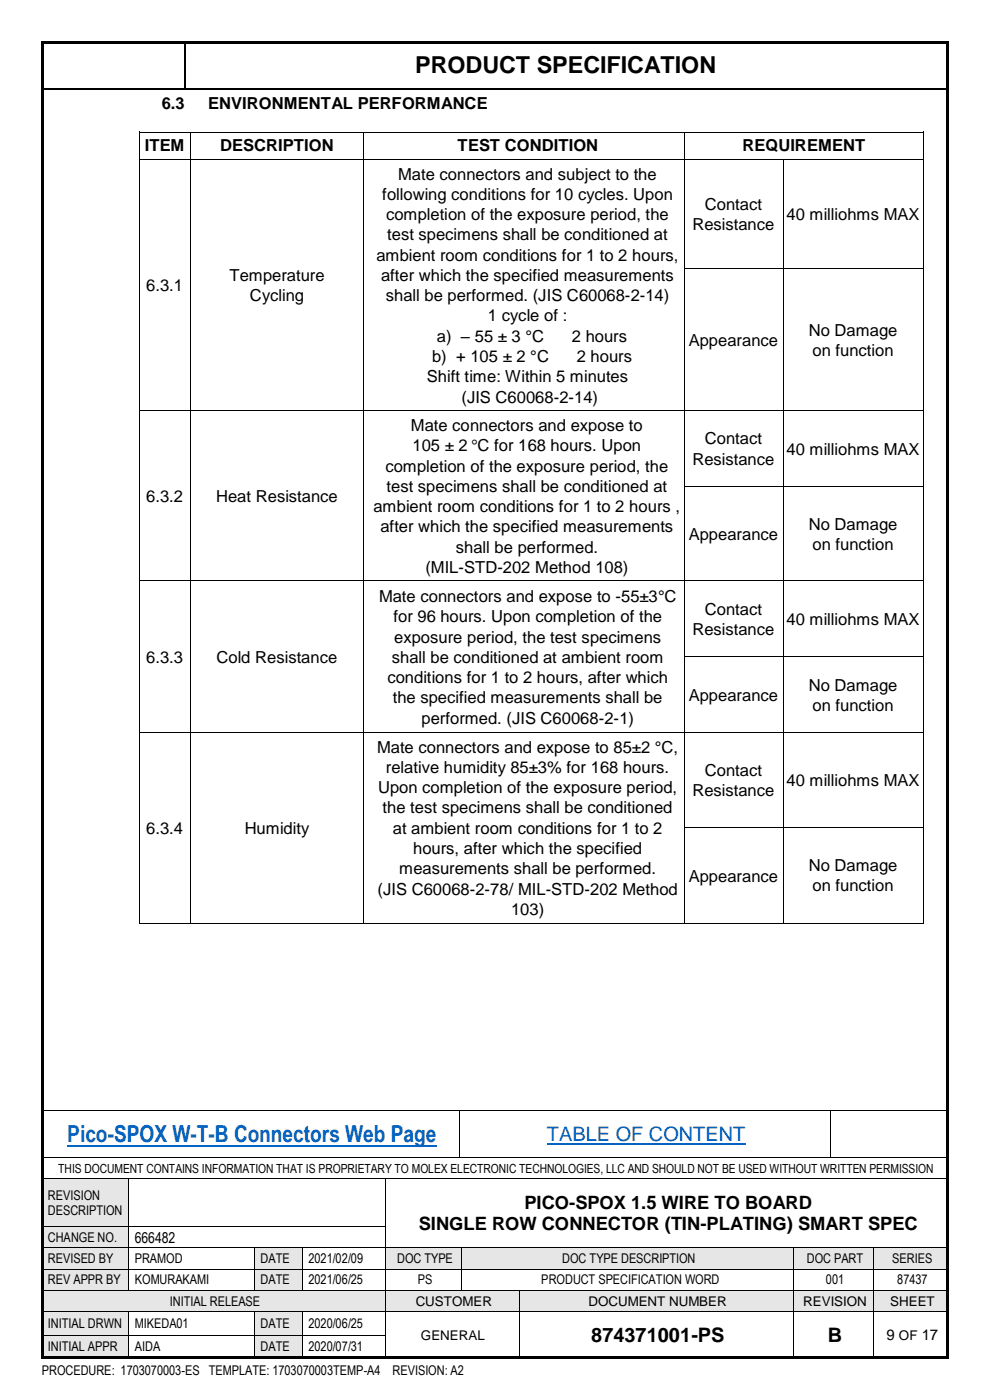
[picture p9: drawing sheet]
<svg xmlns="http://www.w3.org/2000/svg" width="210mm" height="297mm" viewBox="0 0 210 297" stroke-linecap="round" stroke-linejoin="round" font-family="sans-serif">
<defs><g id="words">
<text font-size="5" x="88.1" y="15.5">PRODUCT SPECIFICATION</text>
<text font-size="5" fill="#0563c1" x="14.3" y="242.4">Pico-SPOX W-T-B Connectors Web Page</text>
<text font-size="4.2" fill="#0563c1" x="116" y="242.1">TABLE OF CONTENT</text>
<g font-size="4.2">
<text x="125.4" y="284.7">874371001-PS</text>
<text x="175.6" y="284.7">B</text>
</g>
<g font-size="3.9">
<text x="111.2" y="256.5">PICO-SPOX 1.5 WIRE TO BOARD</text>
<text x="88.8" y="261">SINGLE ROW CONNECTOR (TIN-PLATING) SMART SPEC</text>
</g>
<g font-size="3.5">
<text x="34.3" y="23.1">6.3</text>
<text x="44.2" y="23.1">ENVIRONMENTAL PERFORMANCE</text>
<text x="30.7" y="32.1">ITEM</text>
<text x="46.7" y="32.1">DESCRIPTION</text>
<text x="97.1" y="32.1">TEST CONDITION</text>
<text x="157.5" y="32.1">REQUIREMENT</text>
<text x="84.5" y="38.1">Mate connectors and subject to the</text>
<text x="81.1" y="42.4">following conditions for 10 cycles. Upon</text>
<text x="81.9" y="46.7">completion of the exposure period, the</text>
<text x="149.5" y="44.5">Contact</text>
<text x="166.9" y="46.7">40 milliohms MAX</text>
<text x="82.1" y="51">test specimens shall be conditioned at</text>
<text x="146.9" y="48.9">Resistance</text>
<text x="48.7" y="59.6">Temperature</text>
<text x="79.9" y="55.3">ambient room conditions for 1 to 2 hours,</text>
<text x="80.8" y="59.6">after which the specified measurements</text>
<text x="31" y="61.7">6.3.1</text>
<text x="53" y="63.9">Cycling</text>
<text x="81.8" y="63.9">shall be performed. (JIS C60068-2-14)</text>
<text x="103.5" y="68.2">1 cycle of :</text>
<text x="171.6" y="71.2">No Damage</text>
<text x="91.7" y="76.8">b) + 105 ± 2 °C</text>
<text x="92.7" y="72.5">a) – 55 ± 3 °C</text>
<text x="121.3" y="72.5">2 hours</text>
<text x="122.4" y="76.8">2 hours</text>
<text x="146.1" y="73.4">Appearance</text>
<text x="172.4" y="75.5">on function</text>
<text x="90.6" y="81.1">Shift time: Within 5 minutes</text>
<text x="97.9" y="85.4">(JIS C60068-2-14)</text>
<text x="87.2" y="91.4">Mate connectors and expose to</text>
<text x="87.5" y="95.7">105 ± 2 °C for 168 hours. Upon</text>
<text x="149.5" y="94.3">Contact</text>
<text x="81.8" y="100.1">completion of the exposure period, the</text>
<text x="146.9" y="98.6">Resistance</text>
<text x="166.9" y="96.5">40 milliohms MAX</text>
<text x="31" y="106.4">6.3.2</text>
<text x="45.9" y="106.5">Heat Resistance</text>
<text x="82" y="104.4">test specimens shall be conditioned at</text>
<text x="79.2" y="108.6">ambient room conditions for 1 to 2 hours ,</text>
<text x="80.7" y="113">after which the specified measurements</text>
<text x="171.6" y="112.4">No Damage</text>
<text x="96.7" y="117.3">shall be performed.</text>
<text x="146.1" y="114.5">Appearance</text>
<text x="172.4" y="116.7">on function</text>
<text x="90.2" y="121.6">(MIL-STD-202 Method 108)</text>
<text x="80.4" y="127.7">Mate connectors and expose to -55±3°C</text>
<text x="149.5" y="130.4">Contact</text>
<text x="83.5" y="132">for 96 hours. Upon completion of the</text>
<text x="83.6" y="136.3">exposure period, the test specimens</text>
<text x="146.9" y="134.7">Resistance</text>
<text x="166.9" y="132.6">40 milliohms MAX</text>
<text x="31" y="140.6">6.3.3</text>
<text x="45.9" y="140.6">Cold Resistance</text>
<text x="83.1" y="140.6">shall be conditioned at ambient room</text>
<text x="82.2" y="144.9">conditions for 1 to 2 hours, after which</text>
<text x="83.3" y="149.2">the specified measurements shall be</text>
<text x="146.1" y="148.6">Appearance</text>
<text x="171.6" y="146.5">No Damage</text>
<text x="89.4" y="153.5">performed. (JIS C60068-2-1)</text>
<text x="172.4" y="150.8">on function</text>
<text x="80" y="159.7">Mate connectors and expose to 85±2 °C,</text>
<text x="81.8" y="164">relative humidity 85±3% for 168 hours.</text>
<text x="149.5" y="164.6">Contact</text>
<text x="166.9" y="166.8">40 milliohms MAX</text>
<text x="80.2" y="168.3">Upon completion of the exposure period,</text>
<text x="81.2" y="172.6">the test specimens shall be conditioned</text>
<text x="146.9" y="168.9">Resistance</text>
<text x="31" y="176.9">6.3.4</text>
<text x="51.9" y="176.9">Humidity</text>
<text x="83.3" y="176.9">at ambient room conditions for 1 to 2</text>
<text x="84.7" y="185.5">measurements shall be performed.</text>
<text x="87.6" y="181.2">hours, after which the specified</text>
<text x="171.6" y="184.9">No Damage</text>
<text x="80.1" y="189.8">(JIS C60068-2-78/ MIL-STD-202 Method</text>
<text x="146.1" y="187">Appearance</text>
<text x="172.4" y="189.1">on function</text>
<text x="108.4" y="194.1">103)</text>
</g>
<g font-size="3.2">
<text x="28.6" y="263.6">666482</text>
<text x="188" y="284.3">9 OF 17</text>
</g>
<g font-size="2.8">
<text x="10.2" y="254.5">REVISION</text>
<text x="10.2" y="257.8">DESCRIPTION</text>
<text x="10.2" y="263.5">CHANGE NO.</text>
<text x="10.2" y="268">REVISED BY</text>
<text x="28.6" y="268">PRAMOD</text>
<text x="55.3" y="268">DATE</text>
<text x="65.4" y="268">2021/02/09</text>
<text x="84.3" y="268">DOC TYPE</text>
<text x="119.3" y="268">DOC TYPE DESCRIPTION</text>
<text x="171.1" y="268">DOC PART</text>
<text x="189.3" y="268">SERIES</text>
<text x="10.2" y="272.5">REV APPR BY</text>
<text x="28.6" y="272.5">KOMURAKAMI</text>
<text x="55.3" y="272.5">DATE</text>
<text x="65.4" y="272.5">2021/06/25</text>
<text x="88.6" y="272.5">PS</text>
<text x="114.8" y="272.5">PRODUCT SPECIFICATION WORD</text>
<text x="175.2" y="272.5">001</text>
<text x="190.3" y="272.5">87437</text>
<text x="10.2" y="281.8">INITIAL DRWN</text>
<text x="28.6" y="281.8">MIKEDA01</text>
<text x="36" y="277">INITIAL RELEASE</text>
<text x="55.3" y="281.8">DATE</text>
<text x="65.4" y="281.8">2020/06/25</text>
<text x="88.2" y="277">CUSTOMER</text>
<text x="124.9" y="277">DOCUMENT NUMBER</text>
<text x="170.4" y="277">REVISION</text>
<text x="188.8" y="277">SHEET</text>
<text x="10.2" y="286.7">INITIAL APPR</text>
<text x="28.6" y="286.7">AIDA</text>
<text x="55.3" y="286.7">DATE</text>
<text x="65.4" y="286.7">2020/07/31</text>
<text x="89.3" y="284.2">GENERAL</text>
<text x="8.9" y="291.8">PROCEDURE: 1703070003-ES TEMPLATE: 1703070003TEMP-A4</text>
<text x="83.3" y="291.8">REVISION: A2</text>
</g>
<text font-size="2.7" x="12.4" y="248.8">THIS DOCUMENT CONTAINS INFORMATION THAT IS PROPRIETARY TO MOLEX ELECTRONIC TECHNOLOGIES, LLC AND SHOULD NOT BE USED WITHOUT WRITTEN PERMISSION</text>
</g></defs>
<g fill="#000">
<path d="M39 8.9h.3v.2h-.3z" fill-rule="evenodd"/>
<path d="M39 18.7h.3v.3h-.3z" fill-rule="evenodd"/>
<path d="M97.4 235.5h.2v.2h-.2z" fill-rule="evenodd"/>
<path d="M176 235.5h.2v.2h-.2z" fill-rule="evenodd"/>
<path d="M97.4 245.5h.2v.2h-.2z" fill-rule="evenodd"/>
<path d="M176 245.5h.2v.2h-.2z" fill-rule="evenodd"/>
</g>
<path d="M8.8 18.8h30.2M39.2 9.1v9.6M39.3 18.8h161.6" fill="none" stroke="#000" stroke-width=".34"/>
<path d="M14.3 243h78.3" fill="none" stroke="#0563c1" stroke-width=".38"/>
<path d="M116 242.7h42.1" fill="none" stroke="#0563c1" stroke-width=".3"/>
<path d="M8.9 235.6h88.5M97.5 235.7v9.8M97.6 235.6h78.4M176.1 235.7v9.8M176.2 235.6h24.9M8.9 245.6h88.5M97.6 245.6h78.4M176.2 245.6h24.9" fill="none" stroke="#000" stroke-width=".21"/>
<g fill="#e6e6e6">
<path d="M8.9 250.2h18.3v10h-18.3z" fill-rule="evenodd"/>
<path d="M10.2 252h16.4v3.2h-16.4z" fill-rule="evenodd"/>
<path d="M10.2 255.2h16.4v3.2h-16.4z" fill-rule="evenodd"/>
</g>
<path d="M8.9 250.1h18.3M27.3 250.2v10M27.4 250.1h54.4M81.8 250.2v10M81.9 250.1h119.2" fill="none" stroke="#000" stroke-width=".21"/>
<g fill="#000">
<path d="M27.2 250h.2v.2h-.2z" fill-rule="evenodd"/>
<path d="M81.8 250h.1v.2h-.1z" fill-rule="evenodd"/>
</g>
<g fill="#e6e6e6">
<path d="M8.9 260.3h18.3v4.4h-18.3z" fill-rule="evenodd"/>
<path d="M10.2 260.9h16.4v3.3h-16.4z" fill-rule="evenodd"/>
</g>
<path d="M8.9 260.3h18.3M27.3 260.3v4.4M27.4 260.3h54.4M81.8 260.3v4.4" fill="none" stroke="#000" stroke-width=".21"/>
<g fill="#000">
<path d="M27.2 260.2h.2v.1h-.2z" fill-rule="evenodd"/>
<path d="M81.8 260.2h.1v.1h-.1z" fill-rule="evenodd"/>
</g>
<g fill="#e6e6e6">
<path d="M8.9 264.9h18.3v4.3h-18.3z" fill-rule="evenodd"/>
<path d="M10.2 265.4h16.4v3.2h-16.4z" fill-rule="evenodd"/>
</g>
<g fill="#fff">
<path d="M27.4 264.9h26.5v4.3h-26.5z" fill-rule="evenodd"/>
<path d="M28.6 265.4h24.7v3.2h-24.7z" fill-rule="evenodd"/>
</g>
<g fill="#e6e6e6">
<path d="M54.1 264.9h10v4.3h-10z" fill-rule="evenodd"/>
<path d="M55.3 265.4h8.1v3.2h-8.1z" fill-rule="evenodd"/>
<path d="M82 264.9h15.9v4.3h-15.9z" fill-rule="evenodd"/>
<path d="M83.2 265.4h14v3.2h-14z" fill-rule="evenodd"/>
<path d="M98.1 264.9h70.2v4.3h-70.2z" fill-rule="evenodd"/>
<path d="M99.2 265.4h68.4v3.2h-68.4z" fill-rule="evenodd"/>
<path d="M168.4 264.9h16.9v4.3h-16.9z" fill-rule="evenodd"/>
<path d="M169.6 265.4h15.1v3.2h-15.1z" fill-rule="evenodd"/>
<path d="M185.5 264.9h15.6v4.3h-15.6z" fill-rule="evenodd"/>
<path d="M186.7 265.4h13.7v3.2h-13.7z" fill-rule="evenodd"/>
</g>
<g fill="none" stroke="#000" stroke-width=".21">
<path d="M8.9 264.7h18.3M27.3 264.8v4.4M27.4 264.7h26.5M54 264.8v4.4M54.1 264.7h10M64.1 264.8v4.4M64.2 264.7h17.6M81.8 264.8v4.4M81.9 264.7h15.9M97.9 264.8v4.4M98 264.7h70.3M168.4 264.8v4.4"/>
<path d="M168.4 264.7h16.9M185.4 264.8v4.4M185.5 264.7h15.6"/>
</g>
<g fill="#000">
<path d="M27.2 264.7h.2v.1h-.2z" fill-rule="evenodd"/>
<path d="M53.9 264.7h.2v.1h-.2z" fill-rule="evenodd"/>
<path d="M64.1 264.7h.1v.1h-.1z" fill-rule="evenodd"/>
<path d="M81.8 264.7h.1v.1h-.1z" fill-rule="evenodd"/>
<path d="M97.8 264.7h.2v.1h-.2z" fill-rule="evenodd"/>
<path d="M168.3 264.7h.1v.1h-.1z" fill-rule="evenodd"/>
<path d="M185.3 264.7h.2v.1h-.2z" fill-rule="evenodd"/>
</g>
<g fill="#e6e6e6">
<path d="M8.9 269.4h18.3v4.3h-18.3z" fill-rule="evenodd"/>
<path d="M10.2 269.9h16.4v3.2h-16.4z" fill-rule="evenodd"/>
</g>
<g fill="#fff">
<path d="M27.4 269.4h26.5v4.3h-26.5z" fill-rule="evenodd"/>
<path d="M28.6 269.9h24.7v3.2h-24.7z" fill-rule="evenodd"/>
</g>
<g fill="#e6e6e6">
<path d="M54.1 269.4h10v4.3h-10z" fill-rule="evenodd"/>
<path d="M55.3 269.9h8.1v3.2h-8.1z" fill-rule="evenodd"/>
</g>
<g fill="#fff">
<path d="M64.3 269.4h17.5v4.3h-17.5z" fill-rule="evenodd"/>
<path d="M65.4 269.9h15.7v3.2h-15.7z" fill-rule="evenodd"/>
</g>
<g fill="none" stroke="#000" stroke-width=".21">
<path d="M8.9 269.3h18.3M27.3 269.4v4.3M27.4 269.3h26.5M54 269.4v4.3M54.1 269.3h10M64.1 269.4v4.3M64.2 269.3h17.6M81.8 269.4v4.3M81.9 269.3h15.9M97.9 269.4v4.3M98 269.3h70.3M168.4 269.4v4.3"/>
<path d="M168.4 269.3h16.9M185.4 269.4v4.3M185.5 269.3h15.6"/>
</g>
<g fill="#000">
<path d="M27.2 269.2h.2v.2h-.2z" fill-rule="evenodd"/>
<path d="M53.9 269.2h.2v.2h-.2z" fill-rule="evenodd"/>
<path d="M64.1 269.2h.1v.2h-.1z" fill-rule="evenodd"/>
<path d="M81.8 269.2h.1v.2h-.1z" fill-rule="evenodd"/>
<path d="M97.8 269.2h.2v.2h-.2z" fill-rule="evenodd"/>
<path d="M168.3 269.2h.1v.2h-.1z" fill-rule="evenodd"/>
<path d="M185.3 269.2h.2v.2h-.2z" fill-rule="evenodd"/>
</g>
<g fill="#e6e6e6">
<path d="M8.9 273.8h72.9v4.4h-72.9z" fill-rule="evenodd"/>
<path d="M10.2 274.4h70.9v3.2h-70.9z" fill-rule="evenodd"/>
<path d="M82 273.8h28.1v4.4h-28.1z" fill-rule="evenodd"/>
<path d="M83.2 274.4h26.2v3.3h-26.2z" fill-rule="evenodd"/>
<path d="M110.3 273.8h58v4.4h-58z" fill-rule="evenodd"/>
<path d="M111.5 274.4h56.1v3.3h-56.1z" fill-rule="evenodd"/>
<path d="M168.4 273.8h16.9v4.4h-16.9z" fill-rule="evenodd"/>
<path d="M169.6 274.4h15.1v3.3h-15.1z" fill-rule="evenodd"/>
<path d="M185.5 273.8h15.6v4.4h-15.6z" fill-rule="evenodd"/>
<path d="M186.7 274.4h13.7v3.3h-13.7z" fill-rule="evenodd"/>
</g>
<g fill="none" stroke="#000" stroke-width=".21">
<path d="M8.9 273.8h18.3M27.4 273.8h26.5M54.1 273.8h10M64.2 273.8h17.6M81.8 273.8v4.4M81.9 273.8h15.9M98 273.8h12.1M110.2 273.8v4.4M110.3 273.8h58M168.4 273.8v4.4M168.4 273.8h16.9M185.4 273.8v4.4"/>
<path d="M185.5 273.8h15.6"/>
</g>
<g fill="#000">
<path d="M27.2 273.7h.2v.1h-.2z" fill-rule="evenodd"/>
<path d="M53.9 273.7h.2v.1h-.2z" fill-rule="evenodd"/>
<path d="M64.1 273.7h.1v.1h-.1z" fill-rule="evenodd"/>
<path d="M81.8 273.7h.1v.1h-.1z" fill-rule="evenodd"/>
<path d="M97.8 273.7h.2v.1h-.2z" fill-rule="evenodd"/>
<path d="M110.1 273.7h.2v.1h-.2z" fill-rule="evenodd"/>
<path d="M168.3 273.7h.1v.1h-.1z" fill-rule="evenodd"/>
<path d="M185.3 273.7h.2v.1h-.2z" fill-rule="evenodd"/>
</g>
<g fill="#e6e6e6">
<path d="M8.9 278.3h18.3v5h-18.3z" fill-rule="evenodd"/>
<path d="M10.2 279.2h16.4v3.2h-16.4z" fill-rule="evenodd"/>
<path d="M54.1 278.3h10v5h-10z" fill-rule="evenodd"/>
<path d="M55.3 279.2h8.1v3.2h-8.1z" fill-rule="evenodd"/>
</g>
<g fill="#fff">
<path d="M110.3 278.3h58v9.7h-58z" fill-rule="evenodd"/>
<path d="M111.5 280.7h56.1v4.9h-56.1z" fill-rule="evenodd"/>
<path d="M168.4 278.3h16.9v9.7h-16.9z" fill-rule="evenodd"/>
<path d="M169.6 280.7h15.1v4.9h-15.1z" fill-rule="evenodd"/>
<path d="M185.5 278.3h15.6v9.7h-15.6z" fill-rule="evenodd"/>
<path d="M186.7 281.3h13.7v3.7h-13.7z" fill-rule="evenodd"/>
</g>
<g fill="none" stroke="#000" stroke-width=".21">
<path d="M8.9 278.2h18.3M27.3 278.3v5M27.4 278.2h26.5M54 278.3v5M54.1 278.2h10M64.1 278.3v5M64.2 278.2h17.6M81.8 278.3v5M81.9 278.2h28.2M110.2 278.3v5M110.3 278.2h58M168.4 278.3v5"/>
<path d="M168.4 278.2h16.9M185.4 278.3v5M185.5 278.2h15.6"/>
</g>
<g fill="#000">
<path d="M27.2 278.2h.2v.1h-.2z" fill-rule="evenodd"/>
<path d="M53.9 278.2h.2v.1h-.2z" fill-rule="evenodd"/>
<path d="M64.1 278.2h.1v.1h-.1z" fill-rule="evenodd"/>
<path d="M81.8 278.2h.1v.1h-.1z" fill-rule="evenodd"/>
<path d="M110.1 278.2h.2v.1h-.2z" fill-rule="evenodd"/>
<path d="M168.3 278.2h.1v.1h-.1z" fill-rule="evenodd"/>
<path d="M185.3 278.2h.2v.1h-.2z" fill-rule="evenodd"/>
</g>
<g fill="#e6e6e6">
<path d="M8.9 283.4h18.3v4.6h-18.3z" fill-rule="evenodd"/>
<path d="M10.2 284.1h16.4v3.3h-16.4z" fill-rule="evenodd"/>
<path d="M54.1 283.4h10v4.6h-10z" fill-rule="evenodd"/>
<path d="M55.3 284.1h8.1v3.3h-8.1z" fill-rule="evenodd"/>
</g>
<g fill="none" stroke="#000" stroke-width=".21">
<path d="M29.6 28.9v4.8M29.6 34.6v22.3M29.6 28h10.7M29.6 33.8h10.7M40.4 28.9v4.8M40.4 34.6v22.3M40.5 28h36.6M40.5 33.8h36.6M77.2 28.9v4.8M77.2 34.6v22.3M77.3 28h67.8M77.3 33.8h67.8"/>
<path d="M145.1 28.9v4.8M145.1 34.6v22.3M145.2 28h50.7M145.2 33.8h20.8M166.1 34.6v22.3M166.2 33.8h29.7M196 28.9v4.8M196 34.6v22.3M29.6 57.9v29.1M40.4 57.9v29.1M77.2 57.9v29.1M145.1 57.9v29.1"/>
<path d="M145.2 57h20.8M166.1 57.9v29.1M166.2 57h29.7M196 57.9v29.1M29.6 88v15.1M29.6 87.1h10.7M40.4 88v15.1M40.5 87.1h36.6M77.2 88v15.1M77.3 87.1h67.8M145.1 88v15.1M145.2 87.1h20.8"/>
<path d="M166.1 88v15.1M166.2 87.1h29.7M196 88v15.1M29.6 104v19.2M40.4 104v19.2M77.2 104v19.2M145.1 104v19.2M145.2 103.2h20.8M166.1 104v19.2M166.2 103.2h29.7M196 104v19.2M29.6 124.1v15.1"/>
<path d="M29.6 123.2h10.7M40.4 124.1v15.1M40.5 123.2h36.6M77.2 124.1v15.1M77.3 123.2h67.8M145.1 124.1v15.1M145.2 123.2h20.8M145.2 139.3h20.8M166.1 124.1v15.1M166.2 123.2h29.7M166.2 139.3h29.7M196 124.1v15.1"/>
<path d="M29.6 140.1v15.2M29.6 156.2v19.3M29.6 155.3h10.7M40.4 140.1v15.2M40.4 156.2v19.3M40.5 155.3h36.6M77.2 140.1v15.2M77.2 156.2v19.3M77.3 155.3h67.8M145.1 140.1v15.2M145.1 156.2v19.3M145.2 155.3h20.8"/>
<path d="M166.1 140.1v15.2M166.1 156.2v19.3M166.2 155.3h29.7M196 140.1v15.2M196 156.2v19.3M29.6 176.4v19.3M40.4 176.4v19.3M77.2 176.4v19.3M145.1 176.4v19.3M145.2 175.6h20.8M166.1 176.4v19.3M166.2 175.6h29.7"/>
<path d="M196 176.4v19.3M29.6 195.8h10.7M40.5 195.8h36.6M77.3 195.8h67.8M145.2 195.8h20.8M166.2 195.8h29.7M8.9 283.3h18.3M27.3 283.4v4.6M27.4 283.3h26.5M54 283.4v4.6M54.1 283.3h10M64.1 283.4v4.6"/>
<path d="M64.2 283.3h17.6M81.8 283.4v4.6M110.2 283.4v4.6M168.4 283.4v4.6M185.4 283.4v4.6"/>
</g>
<g fill="#000">
<path d="M8.8 8.8h.5v.5h-.5z" fill-rule="evenodd"/>
<path d="M8.8 8.8h.5v.5h-.5z" fill-rule="evenodd"/>
<path d="M9.3 8.8h191.4v.5h-191.4z" fill-rule="evenodd"/>
<path d="M200.7 8.8h.6v.5h-.6z" fill-rule="evenodd"/>
<path d="M200.7 8.8h.6v.5h-.6z" fill-rule="evenodd"/>
<path d="M29.5 27.9h.1v1h-.1z" fill-rule="evenodd"/>
<path d="M29.5 27.9h.1v.2h-.1z" fill-rule="evenodd"/>
<path d="M29.5 33.7h.1v.9h-.1z" fill-rule="evenodd"/>
<path d="M40.3 28.1h.2v.8h-.2z" fill-rule="evenodd"/>
<path d="M40.3 27.9h.2v.2h-.2z" fill-rule="evenodd"/>
<path d="M40.3 33.7h.2v.9h-.2z" fill-rule="evenodd"/>
<path d="M77.1 28.1h.2v.8h-.2z" fill-rule="evenodd"/>
<path d="M77.1 27.9h.2v.2h-.2z" fill-rule="evenodd"/>
<path d="M77.1 33.7h.2v.9h-.2z" fill-rule="evenodd"/>
<path d="M145.1 28.1h.1v.8h-.1z" fill-rule="evenodd"/>
<path d="M145.1 27.9h.1v.2h-.1z" fill-rule="evenodd"/>
<path d="M145.1 33.7h.1v.9h-.1z" fill-rule="evenodd"/>
<path d="M166 33.9h.2v.7h-.2z" fill-rule="evenodd"/>
<path d="M166 33.7h.2v.2h-.2z" fill-rule="evenodd"/>
<path d="M195.9 27.9h.1v1h-.1z" fill-rule="evenodd"/>
<path d="M195.9 27.9h.1v.2h-.1z" fill-rule="evenodd"/>
<path d="M195.9 33.7h.1v.9h-.1z" fill-rule="evenodd"/>
<path d="M29.5 56.9h.1v1h-.1z" fill-rule="evenodd"/>
<path d="M40.3 56.9h.2v1h-.2z" fill-rule="evenodd"/>
<path d="M77.1 56.9h.2v1h-.2z" fill-rule="evenodd"/>
<path d="M145.1 56.9h.1v1h-.1z" fill-rule="evenodd"/>
<path d="M166 56.9h.2v1h-.2z" fill-rule="evenodd"/>
<path d="M195.9 56.9h.1v1h-.1z" fill-rule="evenodd"/>
<path d="M29.5 87h.1v1h-.1z" fill-rule="evenodd"/>
<path d="M40.3 87h.2v1h-.2z" fill-rule="evenodd"/>
<path d="M77.1 87h.2v1h-.2z" fill-rule="evenodd"/>
<path d="M145.1 87h.1v1h-.1z" fill-rule="evenodd"/>
<path d="M166 87h.2v1h-.2z" fill-rule="evenodd"/>
<path d="M195.9 87h.1v1h-.1z" fill-rule="evenodd"/>
<path d="M29.5 103.1h.1v.9h-.1z" fill-rule="evenodd"/>
<path d="M40.3 103.1h.2v.9h-.2z" fill-rule="evenodd"/>
<path d="M77.1 103.1h.2v.9h-.2z" fill-rule="evenodd"/>
<path d="M145.1 103.1h.1v.9h-.1z" fill-rule="evenodd"/>
<path d="M166 103.1h.2v.9h-.2z" fill-rule="evenodd"/>
<path d="M195.9 103.1h.1v.9h-.1z" fill-rule="evenodd"/>
<path d="M29.5 123.2h.1v.9h-.1z" fill-rule="evenodd"/>
<path d="M40.3 123.2h.2v.9h-.2z" fill-rule="evenodd"/>
<path d="M77.1 123.2h.2v.9h-.2z" fill-rule="evenodd"/>
<path d="M145.1 123.2h.1v.9h-.1z" fill-rule="evenodd"/>
<path d="M166 123.2h.2v.9h-.2z" fill-rule="evenodd"/>
<path d="M195.9 123.2h.1v.9h-.1z" fill-rule="evenodd"/>
<path d="M29.5 139.2h.1v.9h-.1z" fill-rule="evenodd"/>
<path d="M29.5 155.3h.1v.9h-.1z" fill-rule="evenodd"/>
<path d="M40.3 139.2h.2v.9h-.2z" fill-rule="evenodd"/>
<path d="M40.3 155.3h.2v.9h-.2z" fill-rule="evenodd"/>
<path d="M77.1 139.2h.2v.9h-.2z" fill-rule="evenodd"/>
<path d="M77.1 155.3h.2v.9h-.2z" fill-rule="evenodd"/>
<path d="M145.1 139.2h.1v.9h-.1z" fill-rule="evenodd"/>
<path d="M145.1 155.3h.1v.9h-.1z" fill-rule="evenodd"/>
<path d="M166 139.2h.2v.9h-.2z" fill-rule="evenodd"/>
<path d="M166 155.3h.2v.9h-.2z" fill-rule="evenodd"/>
<path d="M195.9 139.2h.1v.9h-.1z" fill-rule="evenodd"/>
<path d="M195.9 155.3h.1v.9h-.1z" fill-rule="evenodd"/>
<path d="M29.5 175.5h.1v.9h-.1z" fill-rule="evenodd"/>
<path d="M40.3 175.5h.2v.9h-.2z" fill-rule="evenodd"/>
<path d="M77.1 175.5h.2v.9h-.2z" fill-rule="evenodd"/>
<path d="M145.1 175.5h.1v.9h-.1z" fill-rule="evenodd"/>
<path d="M166 175.5h.2v.9h-.2z" fill-rule="evenodd"/>
<path d="M195.9 175.5h.1v.9h-.1z" fill-rule="evenodd"/>
<path d="M29.5 195.7h.1v.2h-.1z" fill-rule="evenodd"/>
<path d="M29.5 195.7h.1v.2h-.1z" fill-rule="evenodd"/>
<path d="M40.3 195.7h.2v.2h-.2z" fill-rule="evenodd"/>
<path d="M77.1 195.7h.2v.2h-.2z" fill-rule="evenodd"/>
<path d="M145.1 195.7h.1v.2h-.1z" fill-rule="evenodd"/>
<path d="M166 195.7h.2v.2h-.2z" fill-rule="evenodd"/>
<path d="M195.9 195.7h.1v.2h-.1z" fill-rule="evenodd"/>
<path d="M195.9 195.7h.1v.2h-.1z" fill-rule="evenodd"/>
<path d="M8.8 9.3h.5v278.4h-.5z" fill-rule="evenodd"/>
<path d="M8.8 287.7h.5v.5h-.5z" fill-rule="evenodd"/>
<path d="M8.8 287.7h.5v.5h-.5z" fill-rule="evenodd"/>
<path d="M9.3 287.7h191.4v.5h-191.4z" fill-rule="evenodd"/>
<path d="M27.2 283.3h.2v.1h-.2z" fill-rule="evenodd"/>
<path d="M53.9 283.3h.2v.1h-.2z" fill-rule="evenodd"/>
<path d="M64.1 283.3h.1v.1h-.1z" fill-rule="evenodd"/>
<path d="M81.8 283.3h.1v.1h-.1z" fill-rule="evenodd"/>
<path d="M110.1 283.3h.2v.1h-.2z" fill-rule="evenodd"/>
<path d="M168.3 283.3h.1v.1h-.1z" fill-rule="evenodd"/>
<path d="M185.3 283.3h.2v.1h-.2z" fill-rule="evenodd"/>
<path d="M200.7 9.3h.6v278.4h-.6z" fill-rule="evenodd"/>
<path d="M200.7 287.7h.6v.5h-.6z" fill-rule="evenodd"/>
<path d="M200.7 287.7h.6v.5h-.6z" fill-rule="evenodd"/>
</g>
<use href="#words"/>
</svg>
